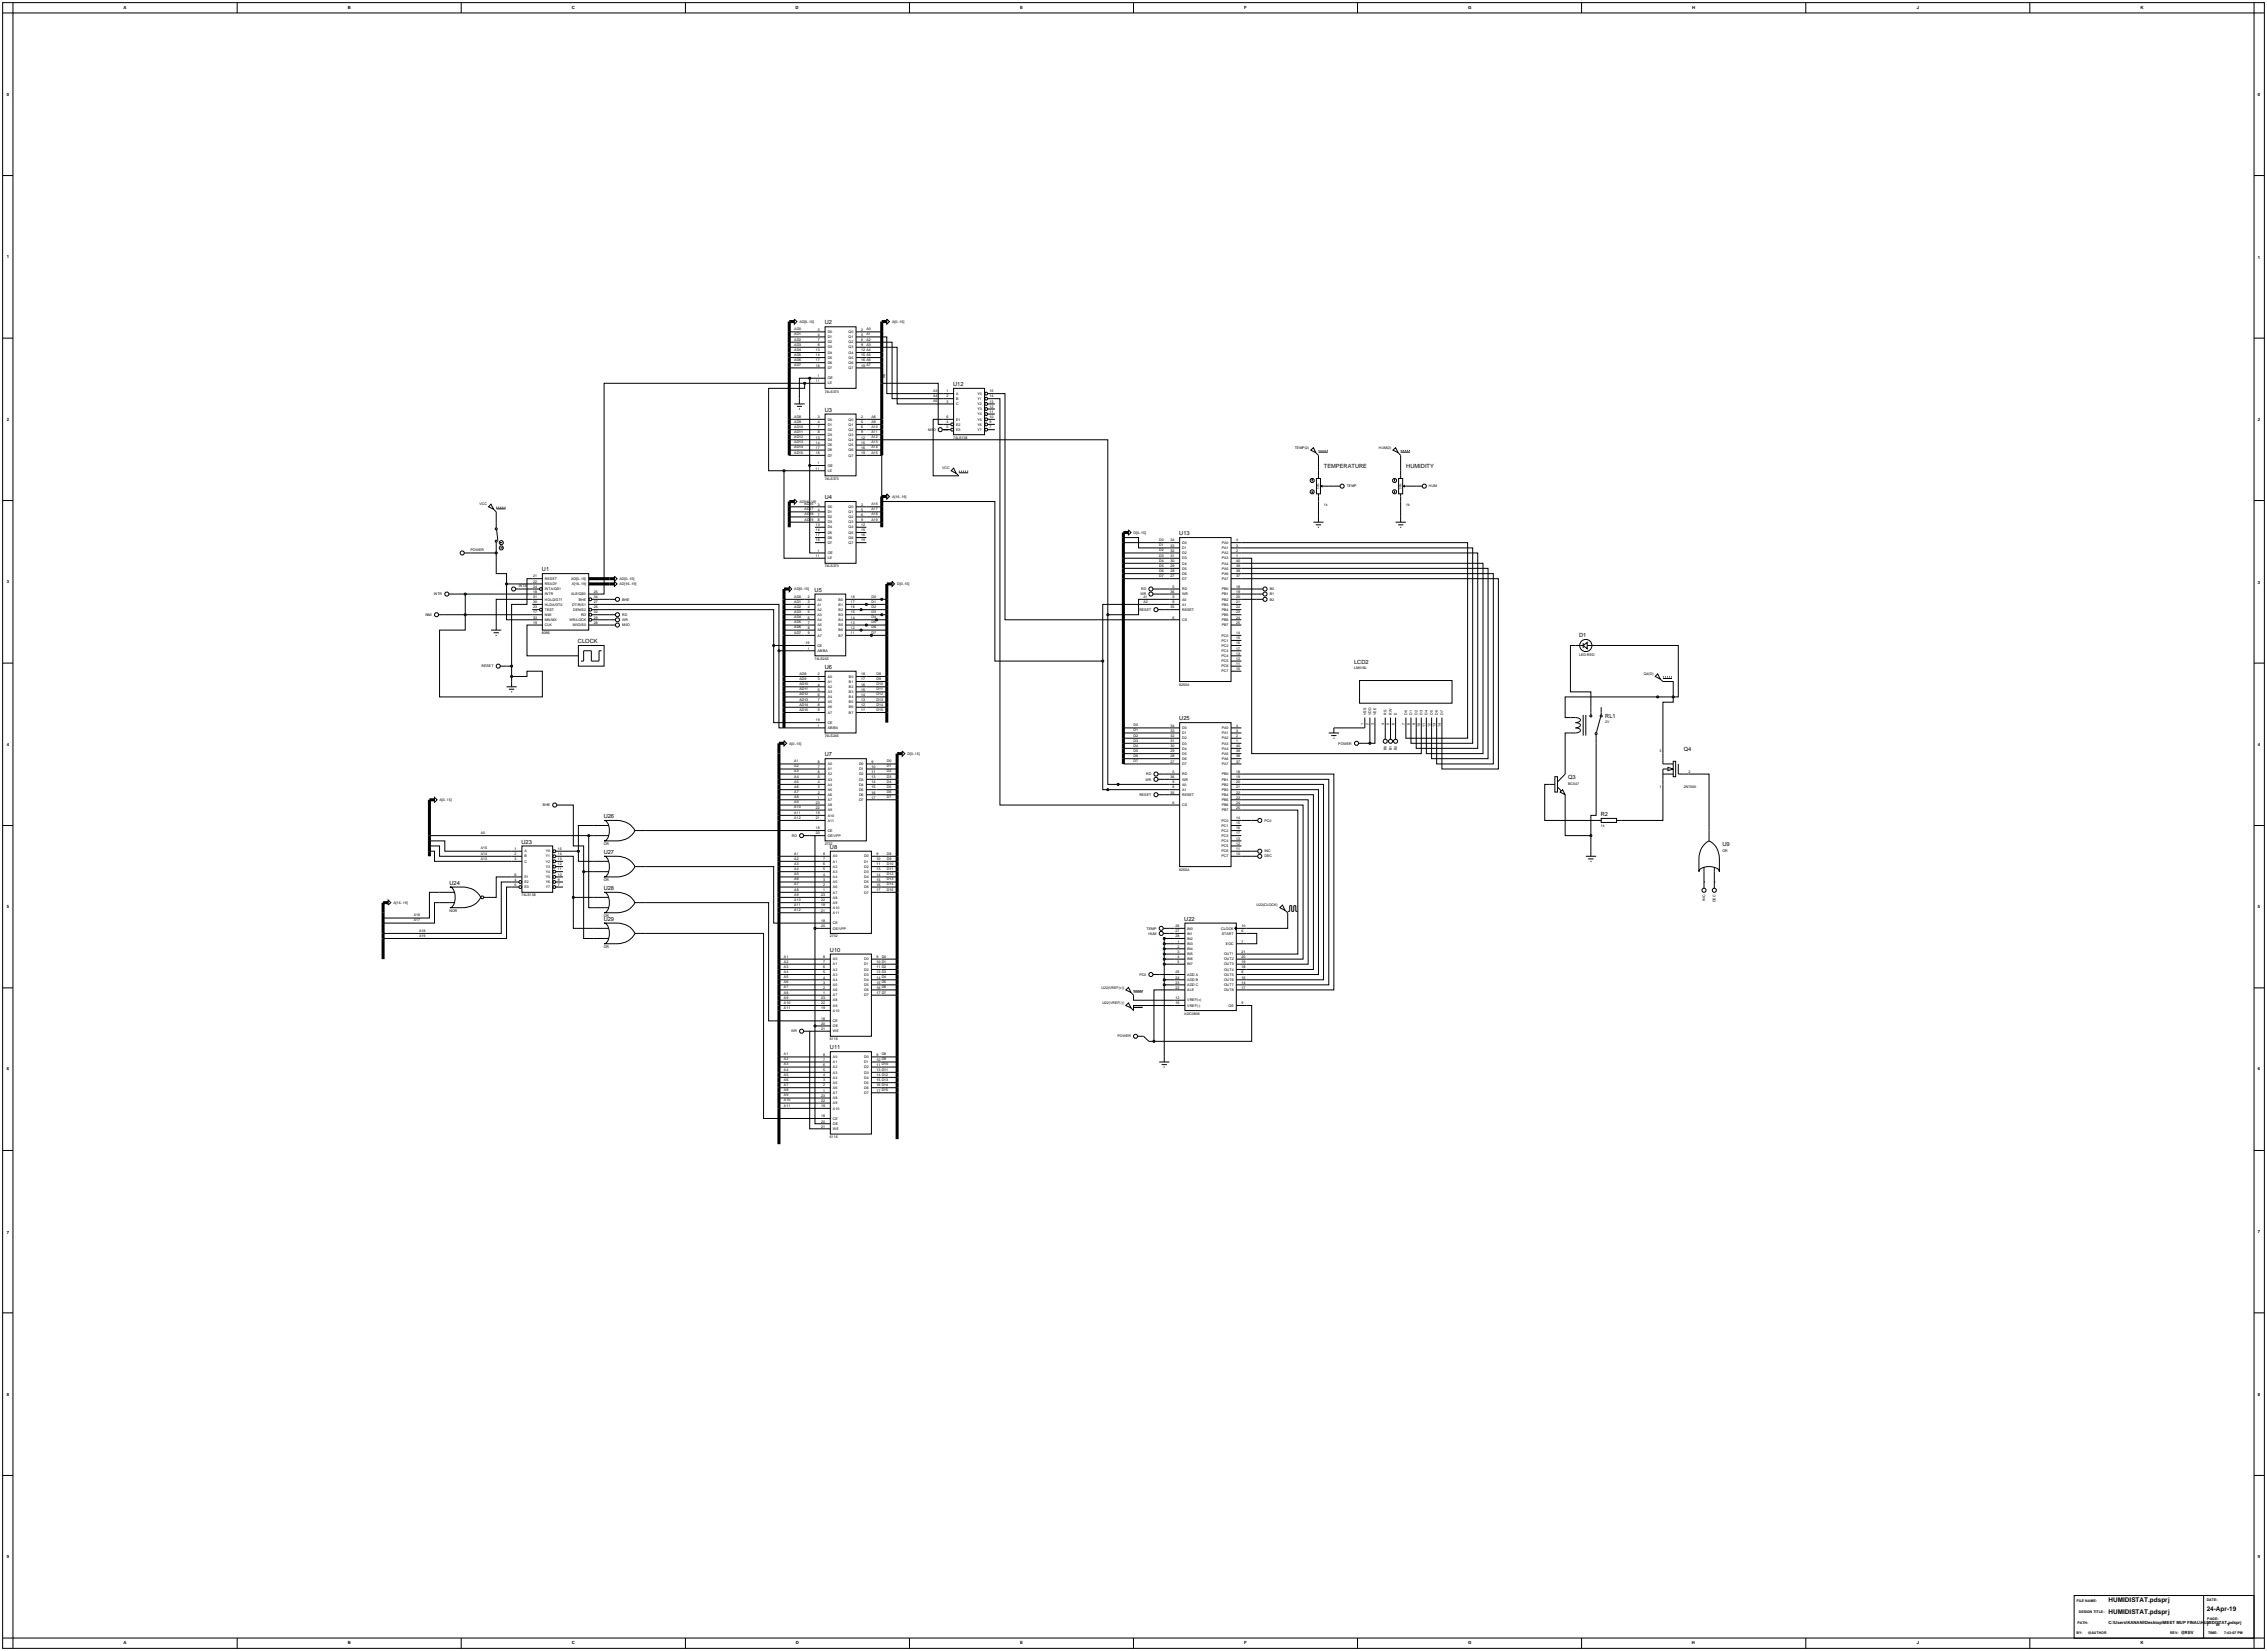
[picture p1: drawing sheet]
<svg xmlns="http://www.w3.org/2000/svg" width="1120mm" height="815mm" viewBox="0 0 1120 815" stroke-linecap="round" stroke-linejoin="round" font-family="sans-serif">
<defs><g id="words">
<g font-size="3.2">
<text x="1042" y="791">HUMIDISTAT.pdsprj</text>
<text x="1042" y="797">HUMIDISTAT.pdsprj</text>
<text x="1090" y="795">24-Apr-19</text>
</g>
<g font-size="2.8">
<text x="407" y="160">U2</text>
<text x="471" y="191">U12</text>
<text x="407" y="203">U3</text>
<text x="654" y="231">TEMPERATURE</text>
<text x="695" y="231">HUMIDITY</text>
<text x="407" y="247">U4</text>
<text x="583" y="264">U13</text>
<text x="268" y="282">U1</text>
<text x="403" y="292">U5</text>
<text x="286" y="318">CLOCK</text>
<text x="780" y="315">D1</text>
<text x="669" y="328">LCD2</text>
<text x="407" y="330">U6</text>
<text x="583" y="356">U25</text>
<text x="793" y="354">RL1</text>
<text x="832" y="371">Q4</text>
<text x="407" y="374">U7</text>
<text x="775" y="385">Q3</text>
<text x="298" y="404">U26</text>
<text x="791" y="403">R2</text>
<text x="258" y="417">U23</text>
<text x="410" y="419">U8</text>
<text x="851" y="418">U9</text>
<text x="298" y="422">U27</text>
<text x="222" y="437">U24</text>
<text x="298" y="440">U28</text>
<text x="298" y="455">U29</text>
<text x="585" y="455">U22</text>
<text x="410" y="470">U10</text>
<text x="410" y="518">U11</text>
</g>
<g font-size="2.1">
<text x="61" y="5">A</text>
<text x="172" y="5">B</text>
<text x="283" y="5">C</text>
<text x="393" y="5">D</text>
<text x="504" y="5">E</text>
<text x="615" y="5">F</text>
<text x="725" y="5">G</text>
<text x="836" y="5">H</text>
<text x="947" y="5">J</text>
<text x="1058" y="5">K</text>
<text x="3" y="47">0</text>
<text x="1116" y="47">0</text>
<text x="3" y="127">1</text>
<text x="1116" y="128">1</text>
<text x="3" y="208">2</text>
<text x="1116" y="208">2</text>
<text x="3" y="288">3</text>
<text x="1116" y="288">3</text>
<text x="3" y="368">4</text>
<text x="1116" y="369">4</text>
<text x="3" y="448">5</text>
<text x="1116" y="448">5</text>
<text x="3" y="529">6</text>
<text x="1116" y="529">6</text>
<text x="3" y="609">7</text>
<text x="1116" y="609">7</text>
<text x="3" y="689">8</text>
<text x="1116" y="689">8</text>
<text x="3" y="769">9</text>
<text x="1116" y="769">9</text>
<text x="1042" y="802">C:\Users\KANANI\Desktop\MEET MUP FINAL\HUMIDISTAT.pdsprj</text>
<text x="1090" y="803">1</text>
<text x="1095" y="803">of</text>
<text x="1101" y="803">1</text>
<text x="1078" y="807">@REV</text>
<text x="61" y="812">A</text>
<text x="172" y="812">B</text>
<text x="283" y="812">C</text>
<text x="393" y="812">D</text>
<text x="504" y="812">E</text>
<text x="615" y="812">F</text>
<text x="725" y="812">G</text>
<text x="836" y="812">H</text>
<text x="947" y="812">J</text>
<text x="1058" y="812">K</text>
</g>
<g font-size="1.8">
<text x="395" y="159">AD[0..15]</text>
<text x="441" y="159">A[0..15]</text>
<text x="392" y="163">AD0</text>
<text x="392" y="166">AD1</text>
<text x="404" y="163">3</text>
<text x="404" y="166">4</text>
<text x="409" y="164">D0</text>
<text x="409" y="167">D1</text>
<text x="419" y="164">Q0</text>
<text x="419" y="167">Q1</text>
<text x="426" y="163">2</text>
<text x="426" y="166">5</text>
<text x="428" y="163">A0</text>
<text x="428" y="166">A1</text>
<text x="392" y="168">AD2</text>
<text x="392" y="171">AD3</text>
<text x="392" y="173">AD4</text>
<text x="403" y="173">13</text>
<text x="404" y="168">7</text>
<text x="404" y="171">8</text>
<text x="409" y="170">D2</text>
<text x="409" y="172">D3</text>
<text x="419" y="170">Q2</text>
<text x="419" y="172">Q3</text>
<text x="426" y="168">6</text>
<text x="426" y="171">9</text>
<text x="426" y="173">12 A4</text>
<text x="428" y="168">A2</text>
<text x="428" y="171">A3</text>
<text x="392" y="176">AD5</text>
<text x="392" y="178">AD6</text>
<text x="403" y="176">14</text>
<text x="403" y="178">17</text>
<text x="409" y="175">D4</text>
<text x="409" y="177">D5</text>
<text x="409" y="180">D6</text>
<text x="419" y="175">Q4</text>
<text x="419" y="177">Q5</text>
<text x="419" y="180">Q6</text>
<text x="426" y="176">15 A5</text>
<text x="426" y="178">16 A6</text>
<text x="392" y="181">AD7</text>
<text x="403" y="181">18</text>
<text x="409" y="182">D7</text>
<text x="419" y="182">Q7</text>
<text x="426" y="181">19 A7</text>
<text x="403" y="189">11</text>
<text x="404" y="186">1</text>
<text x="409" y="187">OE</text>
<text x="409" y="190">LE</text>
<text x="437" y="187" transform="rotate(-90 437 187)">A6</text>
<text x="407" y="194">74LS373</text>
<text x="461" y="194">A3</text>
<text x="461" y="196">A4</text>
<text x="468" y="194">1</text>
<text x="468" y="196">2</text>
<text x="472" y="195">A</text>
<text x="472" y="197">B</text>
<text x="483" y="195">Y0</text>
<text x="483" y="197">Y1</text>
<text x="489" y="194">15</text>
<text x="489" y="196">14</text>
<text x="461" y="199">A5</text>
<text x="468" y="199">3</text>
<text x="472" y="200">C</text>
<text x="483" y="200">Y2</text>
<text x="483" y="203">Y3</text>
<text x="489" y="199">13</text>
<text x="489" y="201">12</text>
<text x="489" y="204">11</text>
<text x="392" y="206">AD8</text>
<text x="392" y="209">AD9</text>
<text x="404" y="206">3</text>
<text x="404" y="209">4</text>
<text x="409" y="208">D0</text>
<text x="419" y="208">Q0</text>
<text x="426" y="206">2</text>
<text x="426" y="209">5</text>
<text x="431" y="206">A8</text>
<text x="431" y="209">A9</text>
<text x="468" y="206">6</text>
<text x="468" y="209">4</text>
<text x="472" y="208">E1</text>
<text x="483" y="205">Y4</text>
<text x="483" y="208">Y5</text>
<text x="489" y="206">10</text>
<text x="489" y="209">9</text>
<text x="392" y="211">AD10</text>
<text x="392" y="214">AD11</text>
<text x="404" y="212">7</text>
<text x="404" y="214">8</text>
<text x="409" y="210">D1</text>
<text x="409" y="213">D2</text>
<text x="409" y="215">D3</text>
<text x="419" y="210">Q1</text>
<text x="419" y="213">Q2</text>
<text x="419" y="215">Q3</text>
<text x="426" y="212">6</text>
<text x="426" y="214">9</text>
<text x="431" y="211">A10</text>
<text x="431" y="214">A11</text>
<text x="459" y="213">M/IO</text>
<text x="468" y="212">5</text>
<text x="472" y="210">E2</text>
<text x="472" y="213">E3</text>
<text x="483" y="210">Y6</text>
<text x="483" y="213">Y7</text>
<text x="489" y="212">7</text>
<text x="392" y="216">AD12</text>
<text x="392" y="219">AD13</text>
<text x="392" y="221">AD14</text>
<text x="403" y="217">13</text>
<text x="403" y="219">14</text>
<text x="403" y="222">17</text>
<text x="409" y="218">D4</text>
<text x="409" y="220">D5</text>
<text x="419" y="218">Q4</text>
<text x="419" y="220">Q5</text>
<text x="426" y="217">12</text>
<text x="426" y="219">15</text>
<text x="426" y="222">16</text>
<text x="431" y="216">A12</text>
<text x="431" y="219">A13</text>
<text x="431" y="221">A14</text>
<text x="471" y="217">74LS138</text>
<text x="640" y="222">TEMP(2)</text>
<text x="681" y="222">HUM(2)</text>
<text x="392" y="224">AD15</text>
<text x="403" y="224">18</text>
<text x="409" y="223">D6</text>
<text x="409" y="225">D7</text>
<text x="419" y="223">Q6</text>
<text x="419" y="225">Q7</text>
<text x="426" y="224">19</text>
<text x="431" y="224">A15</text>
<text x="403" y="232">11</text>
<text x="404" y="229">1</text>
<text x="409" y="230">OE</text>
<text x="409" y="233">LE</text>
<text x="466" y="232">VCC</text>
<text x="407" y="237">74LS373</text>
<text x="441" y="246">A[16..19]</text>
<text x="666" y="241">TEMP</text>
<text x="706" y="241">HUM</text>
<text x="237" y="250">VCC</text>
<text x="395" y="248">AD[16..19]</text>
<text x="398" y="249">AD16</text>
<text x="398" y="252">AD17</text>
<text x="404" y="250">3</text>
<text x="409" y="251">D0</text>
<text x="419" y="251">Q0</text>
<text x="426" y="250">2</text>
<text x="431" y="249">A16</text>
<text x="431" y="252">A17</text>
<text x="654" y="250">1k</text>
<text x="695" y="250">1k</text>
<text x="398" y="254">AD18</text>
<text x="398" y="257">AD19</text>
<text x="404" y="252">4</text>
<text x="404" y="255">7</text>
<text x="404" y="257">8</text>
<text x="409" y="253">D1</text>
<text x="409" y="256">D2</text>
<text x="419" y="253">Q1</text>
<text x="419" y="256">Q2</text>
<text x="426" y="252">5</text>
<text x="426" y="255">6</text>
<text x="426" y="257">9</text>
<text x="431" y="254">A18</text>
<text x="431" y="257">A19</text>
<text x="403" y="260">13</text>
<text x="403" y="262">14</text>
<text x="409" y="258">D3</text>
<text x="409" y="261">D4</text>
<text x="409" y="264">D5</text>
<text x="419" y="258">Q3</text>
<text x="419" y="261">Q4</text>
<text x="419" y="264">Q5</text>
<text x="426" y="260">12</text>
<text x="426" y="262">15</text>
<text x="560" y="264">D[0..15]</text>
<text x="403" y="265">17</text>
<text x="403" y="267">18</text>
<text x="409" y="266">D6</text>
<text x="409" y="269">D7</text>
<text x="419" y="266">Q6</text>
<text x="419" y="269">Q7</text>
<text x="426" y="265">16</text>
<text x="426" y="267">19</text>
<text x="573" y="267">D0</text>
<text x="573" y="270">D1</text>
<text x="578" y="267">34</text>
<text x="578" y="270">33</text>
<text x="584" y="269">D0</text>
<text x="604" y="269">PA0</text>
<text x="611" y="267">4</text>
<text x="611" y="270">3</text>
<text x="232" y="272">POWER</text>
<text x="403" y="275">11</text>
<text x="404" y="272">1</text>
<text x="409" y="274">OE</text>
<text x="573" y="272">D2</text>
<text x="573" y="275">D3</text>
<text x="578" y="272">32</text>
<text x="578" y="275">31</text>
<text x="584" y="271">D1</text>
<text x="584" y="274">D2</text>
<text x="604" y="271">PA1</text>
<text x="604" y="274">PA2</text>
<text x="611" y="272">2</text>
<text x="611" y="275">1</text>
<text x="407" y="280">74LS373</text>
<text x="409" y="276">LE</text>
<text x="573" y="277">D4</text>
<text x="573" y="280">D5</text>
<text x="578" y="278">30</text>
<text x="578" y="280">29</text>
<text x="584" y="276">D3</text>
<text x="584" y="279">D4</text>
<text x="584" y="281">D5</text>
<text x="604" y="276">PA3</text>
<text x="604" y="279">PA4</text>
<text x="604" y="281">PA5</text>
<text x="611" y="278">40</text>
<text x="611" y="280">39</text>
<text x="263" y="288">22</text>
<text x="263" y="285">21</text>
<text x="269" y="286">RESET</text>
<text x="282" y="286">AD[0..15]</text>
<text x="306" y="286">AD[0..15]</text>
<text x="573" y="282">D6</text>
<text x="573" y="285">D7</text>
<text x="578" y="283">28</text>
<text x="578" y="285">27</text>
<text x="584" y="284">D6</text>
<text x="584" y="286">D7</text>
<text x="604" y="284">PA6</text>
<text x="604" y="286">PA7</text>
<text x="611" y="283">38</text>
<text x="611" y="285">37</text>
<text x="214" y="294">INTR</text>
<text x="256" y="290">INTA</text>
<text x="263" y="293">18</text>
<text x="263" y="290">24</text>
<text x="269" y="289">READY</text>
<text x="269" y="294">INTR</text>
<text x="269" y="291">INTA/QS1</text>
<text x="282" y="294">ALE/QS0</text>
<text x="282" y="289">A[16..19]</text>
<text x="293" y="293">25</text>
<text x="306" y="289">AD[16..19]</text>
<text x="392" y="291">AD[0..15]</text>
<text x="443" y="289">D[0..15]</text>
<text x="564" y="294">WR</text>
<text x="564" y="291">RD</text>
<text x="578" y="293">36</text>
<text x="579" y="290">5</text>
<text x="584" y="291">RD</text>
<text x="584" y="294">WR</text>
<text x="604" y="291">PB0</text>
<text x="604" y="294">PB1</text>
<text x="611" y="290">18</text>
<text x="611" y="293">19</text>
<text x="627" y="291">B0</text>
<text x="627" y="294">B1</text>
<text x="263" y="295">31</text>
<text x="263" y="298">30</text>
<text x="269" y="297">HOLD/GT1</text>
<text x="269" y="299">HLDA/GT0</text>
<text x="283" y="299">DT/R/S1</text>
<text x="286" y="297">BHE</text>
<text x="293" y="298">27</text>
<text x="293" y="295">34</text>
<text x="307" y="297">BHE</text>
<text x="392" y="295">AD0</text>
<text x="392" y="298">AD1</text>
<text x="399" y="295">2</text>
<text x="399" y="298">3</text>
<text x="404" y="297">A0</text>
<text x="404" y="299">A1</text>
<text x="414" y="297">B0</text>
<text x="414" y="299">B1</text>
<text x="420" y="295">18</text>
<text x="420" y="298">17</text>
<text x="431" y="295">D0</text>
<text x="431" y="298">D1</text>
<text x="565" y="295">A1</text>
<text x="565" y="298">A2</text>
<text x="579" y="295">9</text>
<text x="579" y="298">8</text>
<text x="584" y="297">A0</text>
<text x="584" y="299">A1</text>
<text x="604" y="297">PB2</text>
<text x="604" y="299">PB3</text>
<text x="611" y="295">20</text>
<text x="611" y="298">21</text>
<text x="627" y="297">B2</text>
<text x="210" y="304">NMI</text>
<text x="263" y="303">17</text>
<text x="263" y="305">33</text>
<text x="263" y="300">23</text>
<text x="269" y="304">NMI</text>
<text x="269" y="302">TEST</text>
<text x="283" y="302">DEN/S2</text>
<text x="287" y="304">RD</text>
<text x="293" y="300">26</text>
<text x="293" y="303">32</text>
<text x="293" y="305">29</text>
<text x="307" y="304">RD</text>
<text x="392" y="300">AD2</text>
<text x="392" y="303">AD3</text>
<text x="392" y="305">AD4</text>
<text x="399" y="300">4</text>
<text x="399" y="303">5</text>
<text x="399" y="305">6</text>
<text x="404" y="302">A2</text>
<text x="404" y="304">A3</text>
<text x="414" y="302">B2</text>
<text x="414" y="304">B3</text>
<text x="420" y="300">16</text>
<text x="420" y="303">15</text>
<text x="420" y="305">14</text>
<text x="431" y="300">D2</text>
<text x="431" y="303">D3</text>
<text x="431" y="305">D4</text>
<text x="563" y="302">RESET</text>
<text x="578" y="300">35</text>
<text x="579" y="305">6</text>
<text x="584" y="302">RESET</text>
<text x="604" y="302">PB4</text>
<text x="604" y="304">PB5</text>
<text x="611" y="300">22</text>
<text x="611" y="303">23</text>
<text x="611" y="305">24</text>
<text x="263" y="308">19</text>
<text x="269" y="309">CLK</text>
<text x="269" y="307">MN/MX</text>
<text x="281" y="307">WR/LOCK</text>
<text x="283" y="309">M/IO/S0</text>
<text x="293" y="308">28</text>
<text x="307" y="307">WR</text>
<text x="307" y="309">M/IO</text>
<text x="392" y="308">AD5</text>
<text x="392" y="310">AD6</text>
<text x="399" y="308">7</text>
<text x="399" y="311">8</text>
<text x="404" y="307">A4</text>
<text x="404" y="309">A5</text>
<text x="404" y="312">A6</text>
<text x="414" y="307">B4</text>
<text x="414" y="309">B5</text>
<text x="414" y="312">B6</text>
<text x="420" y="308">13</text>
<text x="420" y="311">12</text>
<text x="431" y="308">D5</text>
<text x="431" y="310">D6</text>
<text x="584" y="307">CS</text>
<text x="604" y="307">PB6</text>
<text x="604" y="309">PB7</text>
<text x="611" y="308">25</text>
<text x="268" y="313">8086</text>
<text x="392" y="313">AD7</text>
<text x="399" y="313">9</text>
<text x="404" y="314">A7</text>
<text x="414" y="314">B7</text>
<text x="420" y="313">11</text>
<text x="431" y="313">D7</text>
<text x="604" y="314">PC0</text>
<text x="604" y="317">PC1</text>
<text x="611" y="313">14</text>
<text x="611" y="316">15</text>
<text x="398" y="318">19</text>
<text x="399" y="321">1</text>
<text x="404" y="319">CE</text>
<text x="404" y="322">AB/BA</text>
<text x="604" y="319">PC2</text>
<text x="604" y="322">PC3</text>
<text x="611" y="318">16</text>
<text x="611" y="321">17</text>
<text x="611" y="323">13</text>
<text x="780" y="324">LED-RED</text>
<text x="238" y="330">RESET</text>
<text x="403" y="326">74LS245</text>
<text x="604" y="324">PC4</text>
<text x="604" y="327">PC5</text>
<text x="604" y="330">PC6</text>
<text x="611" y="326">12</text>
<text x="611" y="328">11</text>
<text x="395" y="333">AD8</text>
<text x="395" y="336">AD9</text>
<text x="404" y="333">2</text>
<text x="404" y="336">3</text>
<text x="409" y="335">A0</text>
<text x="420" y="335">B0</text>
<text x="426" y="333">18</text>
<text x="426" y="336">17</text>
<text x="433" y="333">D8</text>
<text x="433" y="336">D9</text>
<text x="604" y="332">PC7</text>
<text x="611" y="331">10</text>
<text x="669" y="331">LM016L</text>
<text x="812" y="333">Q4(D)</text>
<text x="395" y="338">AD10</text>
<text x="395" y="341">AD11</text>
<text x="404" y="339">4</text>
<text x="404" y="341">5</text>
<text x="409" y="337">A1</text>
<text x="409" y="340">A2</text>
<text x="420" y="337">B1</text>
<text x="420" y="340">B2</text>
<text x="426" y="339">16</text>
<text x="426" y="341">15</text>
<text x="433" y="338">D10</text>
<text x="433" y="341">D11</text>
<text x="583" y="339">8255A</text>
<text x="395" y="343">AD12</text>
<text x="395" y="346">AD13</text>
<text x="404" y="344">6</text>
<text x="404" y="346">7</text>
<text x="409" y="342">A3</text>
<text x="409" y="345">A4</text>
<text x="409" y="347">A5</text>
<text x="420" y="342">B3</text>
<text x="420" y="345">B4</text>
<text x="420" y="347">B5</text>
<text x="426" y="344">14</text>
<text x="426" y="346">13</text>
<text x="433" y="343">D12</text>
<text x="433" y="346">D13</text>
<text x="395" y="348">AD14</text>
<text x="395" y="351">AD15</text>
<text x="404" y="349">8</text>
<text x="404" y="351">9</text>
<text x="409" y="350">A6</text>
<text x="409" y="352">A7</text>
<text x="420" y="350">B6</text>
<text x="420" y="352">B7</text>
<text x="426" y="349">12</text>
<text x="426" y="351">11</text>
<text x="433" y="348">D14</text>
<text x="433" y="351">D15</text>
<text x="675" y="353" transform="rotate(-90 675 353)">VSS</text>
<text x="677" y="353" transform="rotate(-90 677 353)">VDD</text>
<text x="680" y="353" transform="rotate(-90 680 353)">VEE</text>
<text x="685" y="353" transform="rotate(-90 685 353)">RS</text>
<text x="688" y="353" transform="rotate(-90 688 353)">RW</text>
<text x="690" y="353" transform="rotate(-90 690 353)">E</text>
<text x="695" y="353" transform="rotate(-90 695 353)">D0</text>
<text x="698" y="353" transform="rotate(-90 698 353)">D1</text>
<text x="700" y="353" transform="rotate(-90 700 353)">D2</text>
<text x="703" y="353" transform="rotate(-90 703 353)">D3</text>
<text x="705" y="353" transform="rotate(-90 705 353)">D4</text>
<text x="708" y="353" transform="rotate(-90 708 353)">D5</text>
<text x="711" y="353" transform="rotate(-90 711 353)">D6</text>
<text x="713" y="353" transform="rotate(-90 713 353)">D7</text>
<text x="403" y="356">19</text>
<text x="404" y="359">1</text>
<text x="409" y="357">CE</text>
<text x="560" y="359">D0</text>
<text x="578" y="359">34</text>
<text x="611" y="359">4</text>
<text x="674" y="358" transform="rotate(-90 674 358)">1</text>
<text x="676" y="358" transform="rotate(-90 676 358)">2</text>
<text x="679" y="358" transform="rotate(-90 679 358)">3</text>
<text x="684" y="358" transform="rotate(-90 684 358)">4</text>
<text x="686" y="358" transform="rotate(-90 686 358)">5</text>
<text x="689" y="358" transform="rotate(-90 689 358)">6</text>
<text x="694" y="358" transform="rotate(-90 694 358)">7</text>
<text x="697" y="358" transform="rotate(-90 697 358)">8</text>
<text x="699" y="358" transform="rotate(-90 699 358)">9</text>
<text x="702" y="359" transform="rotate(-90 702 359)">10</text>
<text x="704" y="359" transform="rotate(-90 704 359)">11</text>
<text x="707" y="359" transform="rotate(-90 707 359)">12</text>
<text x="709" y="359" transform="rotate(-90 709 359)">13</text>
<text x="712" y="359" transform="rotate(-90 712 359)">14</text>
<text x="793" y="357">2V</text>
<text x="407" y="364">74LS245</text>
<text x="409" y="360">AB/BA</text>
<text x="560" y="361">D1</text>
<text x="560" y="364">D2</text>
<text x="578" y="361">33</text>
<text x="578" y="364">32</text>
<text x="584" y="360">D0</text>
<text x="584" y="363">D1</text>
<text x="584" y="365">D2</text>
<text x="604" y="360">PA0</text>
<text x="604" y="363">PA1</text>
<text x="604" y="365">PA2</text>
<text x="611" y="361">3</text>
<text x="611" y="364">2</text>
<text x="390" y="368">A[0..15]</text>
<text x="560" y="366">D3</text>
<text x="560" y="369">D4</text>
<text x="560" y="371">D5</text>
<text x="578" y="366">31</text>
<text x="578" y="369">30</text>
<text x="578" y="372">29</text>
<text x="584" y="368">D3</text>
<text x="584" y="370">D4</text>
<text x="604" y="368">PA3</text>
<text x="604" y="370">PA4</text>
<text x="611" y="366">1</text>
<text x="611" y="369">40</text>
<text x="611" y="372">39</text>
<text x="661" y="368">POWER</text>
<text x="685" y="371" transform="rotate(-90 685 371)">B0</text>
<text x="688" y="371" transform="rotate(-90 688 371)">B1</text>
<text x="690" y="371" transform="rotate(-90 690 371)">B2</text>
<text x="820" y="372">3</text>
<text x="392" y="376">A1</text>
<text x="404" y="377">8</text>
<text x="409" y="378">A0</text>
<text x="424" y="378">D0</text>
<text x="431" y="377">9</text>
<text x="438" y="376">D0</text>
<text x="448" y="373">D[0..15]</text>
<text x="560" y="374">D6</text>
<text x="560" y="376">D7</text>
<text x="578" y="374">28</text>
<text x="578" y="377">27</text>
<text x="584" y="373">D5</text>
<text x="584" y="375">D6</text>
<text x="584" y="378">D7</text>
<text x="604" y="373">PA5</text>
<text x="604" y="375">PA6</text>
<text x="604" y="378">PA7</text>
<text x="611" y="374">38</text>
<text x="611" y="377">37</text>
<text x="392" y="379">A2</text>
<text x="392" y="381">A3</text>
<text x="404" y="379">7</text>
<text x="404" y="382">6</text>
<text x="409" y="380">A1</text>
<text x="409" y="383">A2</text>
<text x="424" y="380">D1</text>
<text x="424" y="383">D2</text>
<text x="431" y="379">10</text>
<text x="431" y="382">11</text>
<text x="438" y="379">D1</text>
<text x="438" y="381">D2</text>
<text x="566" y="383">RD</text>
<text x="579" y="382">5</text>
<text x="584" y="383">RD</text>
<text x="604" y="383">PB0</text>
<text x="611" y="382">18</text>
<text x="834" y="382">2</text>
<text x="392" y="384">A4</text>
<text x="392" y="387">A5</text>
<text x="392" y="389">A6</text>
<text x="404" y="384">5</text>
<text x="404" y="387">4</text>
<text x="404" y="389">3</text>
<text x="409" y="385">A3</text>
<text x="409" y="388">A4</text>
<text x="424" y="385">D3</text>
<text x="424" y="388">D4</text>
<text x="431" y="384">13</text>
<text x="431" y="387">14</text>
<text x="431" y="389">15</text>
<text x="438" y="384">D3</text>
<text x="438" y="387">D4</text>
<text x="438" y="389">D5</text>
<text x="566" y="385">WR</text>
<text x="578" y="384">36</text>
<text x="579" y="387">9</text>
<text x="579" y="389">8</text>
<text x="584" y="385">WR</text>
<text x="584" y="388">A0</text>
<text x="604" y="385">PB1</text>
<text x="604" y="388">PB2</text>
<text x="611" y="384">19</text>
<text x="611" y="387">20</text>
<text x="611" y="389">21</text>
<text x="775" y="388">BC547</text>
<text x="820" y="389">1</text>
<text x="832" y="389">2N7000</text>
<text x="217" y="396">A[0..15]</text>
<text x="392" y="392">A7</text>
<text x="392" y="394">A8</text>
<text x="404" y="392">2</text>
<text x="404" y="394">1</text>
<text x="409" y="391">A5</text>
<text x="409" y="393">A6</text>
<text x="409" y="396">A7</text>
<text x="424" y="391">D5</text>
<text x="424" y="393">D6</text>
<text x="424" y="396">D7</text>
<text x="431" y="392">16</text>
<text x="431" y="394">17</text>
<text x="438" y="392">D6</text>
<text x="438" y="394">D7</text>
<text x="563" y="393">RESET</text>
<text x="578" y="392">35</text>
<text x="584" y="391">A1</text>
<text x="584" y="393">RESET</text>
<text x="604" y="391">PB3</text>
<text x="604" y="393">PB4</text>
<text x="604" y="396">PB5</text>
<text x="611" y="392">22</text>
<text x="611" y="394">23</text>
<text x="268" y="398">BHE</text>
<text x="392" y="397">A9</text>
<text x="392" y="399">A10</text>
<text x="392" y="402">A11</text>
<text x="403" y="397">23</text>
<text x="403" y="399">22</text>
<text x="409" y="398">A8</text>
<text x="409" y="401">A9</text>
<text x="579" y="397">6</text>
<text x="584" y="398">CS</text>
<text x="604" y="398">PB6</text>
<text x="604" y="401">PB7</text>
<text x="611" y="397">24</text>
<text x="611" y="399">25</text>
<text x="392" y="404">A12</text>
<text x="403" y="402">19</text>
<text x="403" y="405">21</text>
<text x="409" y="403">A10</text>
<text x="409" y="406">A11</text>
<text x="604" y="406">PC0</text>
<text x="611" y="405">14</text>
<text x="611" y="407">15</text>
<text x="625" y="406">PC0</text>
<text x="238" y="412">A0</text>
<text x="391" y="413">RD</text>
<text x="403" y="410">18</text>
<text x="403" y="412">20</text>
<text x="409" y="411">CE</text>
<text x="409" y="413">OE/VPP</text>
<text x="604" y="408">PC1</text>
<text x="604" y="411">PC2</text>
<text x="604" y="413">PC3</text>
<text x="611" y="410">16</text>
<text x="611" y="412">17</text>
<text x="791" y="408">1k</text>
<text x="238" y="419">A15</text>
<text x="254" y="420">1</text>
<text x="276" y="420">15</text>
<text x="298" y="417">OR</text>
<text x="407" y="417">2732</text>
<text x="604" y="416">PC4</text>
<text x="604" y="418">PC5</text>
<text x="611" y="415">13</text>
<text x="611" y="417">12</text>
<text x="611" y="420">11</text>
<text x="238" y="425">A13</text>
<text x="238" y="422">A14</text>
<text x="254" y="422">2</text>
<text x="254" y="425">3</text>
<text x="259" y="421">A</text>
<text x="259" y="423">B</text>
<text x="259" y="426">C</text>
<text x="270" y="421">Y0</text>
<text x="270" y="423">Y1</text>
<text x="270" y="426">Y2</text>
<text x="276" y="422">14</text>
<text x="276" y="425">13</text>
<text x="392" y="422">A1</text>
<text x="392" y="425">A2</text>
<text x="407" y="422">8</text>
<text x="407" y="425">7</text>
<text x="412" y="423">A0</text>
<text x="412" y="426">A1</text>
<text x="427" y="423">D0</text>
<text x="427" y="426">D1</text>
<text x="433" y="422">9</text>
<text x="433" y="425">10</text>
<text x="438" y="422">D8</text>
<text x="438" y="425">D9</text>
<text x="604" y="421">PC6</text>
<text x="604" y="423">PC7</text>
<text x="611" y="422">10</text>
<text x="625" y="421">INC</text>
<text x="625" y="423">DEC</text>
<text x="851" y="421">OR</text>
<text x="270" y="429">Y3</text>
<text x="270" y="431">Y4</text>
<text x="276" y="427">12</text>
<text x="276" y="430">11</text>
<text x="392" y="427">A3</text>
<text x="392" y="430">A4</text>
<text x="407" y="427">6</text>
<text x="407" y="430">5</text>
<text x="412" y="429">A2</text>
<text x="412" y="431">A3</text>
<text x="427" y="429">D2</text>
<text x="427" y="431">D3</text>
<text x="433" y="427">11</text>
<text x="433" y="430">13</text>
<text x="438" y="427">D10</text>
<text x="438" y="430">D11</text>
<text x="583" y="430">8255A</text>
<text x="254" y="432">6</text>
<text x="254" y="435">4</text>
<text x="254" y="437">5</text>
<text x="259" y="434">E1</text>
<text x="259" y="436">E2</text>
<text x="270" y="434">Y5</text>
<text x="270" y="436">Y6</text>
<text x="276" y="432">10</text>
<text x="276" y="435">9</text>
<text x="276" y="437">7</text>
<text x="298" y="435">OR</text>
<text x="392" y="432">A5</text>
<text x="392" y="435">A6</text>
<text x="392" y="437">A7</text>
<text x="407" y="432">4</text>
<text x="407" y="435">3</text>
<text x="407" y="437">2</text>
<text x="412" y="434">A4</text>
<text x="412" y="436">A5</text>
<text x="427" y="434">D4</text>
<text x="427" y="436">D5</text>
<text x="433" y="432">14</text>
<text x="433" y="435">15</text>
<text x="433" y="437">16</text>
<text x="438" y="432">D12</text>
<text x="438" y="435">D13</text>
<text x="438" y="437">D14</text>
<text x="258" y="443">74LS138</text>
<text x="259" y="439">E3</text>
<text x="270" y="439">Y7</text>
<text x="392" y="440">A8</text>
<text x="392" y="442">A9</text>
<text x="406" y="443">23</text>
<text x="407" y="440">1</text>
<text x="412" y="439">A6</text>
<text x="412" y="441">A7</text>
<text x="412" y="444">A8</text>
<text x="427" y="439">D6</text>
<text x="427" y="441">D7</text>
<text x="433" y="440">17</text>
<text x="438" y="440">D15</text>
<text x="194" y="446">A[16..19]</text>
<text x="392" y="445">A10</text>
<text x="392" y="447">A11</text>
<text x="392" y="450">A12</text>
<text x="406" y="445">22</text>
<text x="406" y="448">19</text>
<text x="412" y="446">A9</text>
<text x="412" y="449">A10</text>
<text x="621" y="448">U22(CLOCK)</text>
<text x="843" y="445" transform="rotate(-90 843 445)">INC</text>
<text x="848" y="446" transform="rotate(-90 848 446)">DEC</text>
<text x="204" y="455">A17</text>
<text x="204" y="453">A16</text>
<text x="222" y="450">NOR</text>
<text x="298" y="453">OR</text>
<text x="406" y="450">21</text>
<text x="406" y="455">18</text>
<text x="412" y="451">A11</text>
<text x="207" y="460">A18</text>
<text x="406" y="458">20</text>
<text x="412" y="456">CE</text>
<text x="412" y="459">OE/VPP</text>
<text x="567" y="459">TEMP</text>
<text x="567" y="462">HUM</text>
<text x="581" y="460">27</text>
<text x="581" y="458">26</text>
<text x="587" y="462">IN1</text>
<text x="587" y="459">IN0</text>
<text x="604" y="459">CLOCK</text>
<text x="604" y="462">START</text>
<text x="613" y="460">6</text>
<text x="613" y="458">10</text>
<text x="207" y="463">A19</text>
<text x="410" y="463">2732</text>
<text x="581" y="463">28</text>
<text x="582" y="465">1</text>
<text x="582" y="468">2</text>
<text x="587" y="467">IN3</text>
<text x="587" y="464">IN2</text>
<text x="606" y="467">EOC</text>
<text x="613" y="465">7</text>
<text x="298" y="468">OR</text>
<text x="387" y="473">A1</text>
<text x="407" y="473">8</text>
<text x="433" y="473">9</text>
<text x="436" y="473">D0</text>
<text x="582" y="471">3</text>
<text x="582" y="473">4</text>
<text x="587" y="469">IN4</text>
<text x="587" y="472">IN5</text>
<text x="605" y="472">OUT1</text>
<text x="613" y="471">21</text>
<text x="613" y="473">20</text>
<text x="387" y="475">A2</text>
<text x="387" y="478">A3</text>
<text x="407" y="476">7</text>
<text x="407" y="478">6</text>
<text x="412" y="474">A0</text>
<text x="412" y="477">A1</text>
<text x="412" y="479">A2</text>
<text x="427" y="474">D0</text>
<text x="427" y="477">D1</text>
<text x="427" y="479">D2</text>
<text x="433" y="476">10 D1</text>
<text x="433" y="478">11 D2</text>
<text x="582" y="476">5</text>
<text x="587" y="474">IN6</text>
<text x="587" y="477">IN7</text>
<text x="605" y="474">OUT2</text>
<text x="605" y="479">OUT4</text>
<text x="605" y="477">OUT3</text>
<text x="613" y="478">18</text>
<text x="613" y="476">19</text>
<text x="387" y="480">A4</text>
<text x="387" y="483">A5</text>
<text x="387" y="486">A6</text>
<text x="407" y="481">5</text>
<text x="407" y="483">4</text>
<text x="407" y="486">3</text>
<text x="412" y="482">A3</text>
<text x="412" y="484">A4</text>
<text x="427" y="482">D3</text>
<text x="427" y="484">D4</text>
<text x="433" y="481">13 D3</text>
<text x="433" y="483">14 D4</text>
<text x="433" y="486">15 D5</text>
<text x="563" y="482">PC0</text>
<text x="581" y="483">24</text>
<text x="581" y="481">25</text>
<text x="581" y="486">23</text>
<text x="587" y="484">ADD B</text>
<text x="587" y="482">ADD A</text>
<text x="605" y="482">OUT5</text>
<text x="605" y="484">OUT6</text>
<text x="613" y="481">8</text>
<text x="613" y="486">14</text>
<text x="613" y="483">15</text>
<text x="387" y="488">A7</text>
<text x="387" y="491">A8</text>
<text x="407" y="488">2</text>
<text x="407" y="491">1</text>
<text x="412" y="487">A5</text>
<text x="412" y="489">A6</text>
<text x="427" y="487">D5</text>
<text x="427" y="489">D6</text>
<text x="433" y="488">16 D6</text>
<text x="433" y="491">17 D7</text>
<text x="544" y="488">U22(VREF(+))</text>
<text x="581" y="488">22</text>
<text x="587" y="487">ADD C</text>
<text x="587" y="489">ALE</text>
<text x="605" y="487">OUT7</text>
<text x="605" y="489">OUT8</text>
<text x="613" y="488">17</text>
<text x="387" y="493">A9</text>
<text x="387" y="496">A10</text>
<text x="406" y="493">23</text>
<text x="406" y="496">22</text>
<text x="412" y="492">A7</text>
<text x="412" y="495">A8</text>
<text x="412" y="497">A9</text>
<text x="427" y="492">D7</text>
<text x="545" y="496">U22(VREF(-))</text>
<text x="581" y="493">12</text>
<text x="581" y="496">16</text>
<text x="587" y="495">VREF(+)</text>
<text x="587" y="497">VREF(-)</text>
<text x="607" y="497">OE</text>
<text x="613" y="496">9</text>
<text x="387" y="498">A11</text>
<text x="406" y="498">19</text>
<text x="406" y="504">18</text>
<text x="412" y="500">A10</text>
<text x="585" y="501">ADC0808</text>
<text x="391" y="510">WR</text>
<text x="406" y="506">20</text>
<text x="406" y="509">21</text>
<text x="412" y="505">CE</text>
<text x="412" y="507">OE</text>
<text x="412" y="510">WE</text>
<text x="410" y="514">6116</text>
<text x="552" y="512">POWER</text>
<text x="387" y="521">A1</text>
<text x="407" y="521">8</text>
<text x="433" y="521">9</text>
<text x="436" y="521">D8</text>
<text x="387" y="524">A2</text>
<text x="387" y="526">A3</text>
<text x="407" y="524">7</text>
<text x="407" y="526">6</text>
<text x="412" y="523">A0</text>
<text x="412" y="525">A1</text>
<text x="412" y="528">A2</text>
<text x="427" y="523">D0</text>
<text x="427" y="525">D1</text>
<text x="427" y="528">D2</text>
<text x="433" y="524">10 D9</text>
<text x="433" y="526">11 D10</text>
<text x="387" y="529">A4</text>
<text x="387" y="531">A5</text>
<text x="387" y="534">A6</text>
<text x="407" y="529">5</text>
<text x="407" y="531">4</text>
<text x="412" y="530">A3</text>
<text x="412" y="533">A4</text>
<text x="427" y="530">D3</text>
<text x="427" y="533">D4</text>
<text x="433" y="529">13 D11</text>
<text x="433" y="531">14 D12</text>
<text x="387" y="536">A7</text>
<text x="387" y="539">A8</text>
<text x="407" y="534">3</text>
<text x="407" y="537">2</text>
<text x="407" y="539">1</text>
<text x="412" y="535">A5</text>
<text x="412" y="538">A6</text>
<text x="427" y="535">D5</text>
<text x="427" y="538">D6</text>
<text x="433" y="534">15 D13</text>
<text x="433" y="537">16 D14</text>
<text x="433" y="539">17 D15</text>
<text x="387" y="541">A9</text>
<text x="387" y="544">A10</text>
<text x="406" y="542">23</text>
<text x="406" y="544">22</text>
<text x="412" y="540">A7</text>
<text x="412" y="543">A8</text>
<text x="412" y="545">A9</text>
<text x="427" y="540">D7</text>
<text x="387" y="546">A11</text>
<text x="406" y="547">19</text>
<text x="406" y="552">18</text>
<text x="412" y="548">A10</text>
<text x="406" y="554">20</text>
<text x="406" y="557">21</text>
<text x="412" y="553">CE</text>
<text x="412" y="556">OE</text>
<text x="410" y="562">6116</text>
<text x="412" y="558">WE</text>
<text x="1026" y="791">FILE NAME:</text>
<text x="1090" y="791">DATE:</text>
<text x="1027" y="797">DESIGN TITLE:</text>
<text x="1027" y="802">PATH:</text>
<text x="1091" y="800">PAGE:</text>
<text x="1026" y="807">BY:</text>
<text x="1032" y="807">@AUTHOR</text>
<text x="1072" y="807">REV:</text>
<text x="1091" y="807">TIME:</text>
<text x="1099" y="807">7:43:07 PM</text>
</g>
<g font-size="1.4">
<text x="652" y="241" transform="rotate(-90 652 241)">50%</text>
<text x="692" y="241" transform="rotate(-90 692 241)">50%</text>
</g>
</g></defs>
<g fill="none" stroke="#000" stroke-width=".5">
<path d="M1 1h1118v813h-1118zM6 6h1108v803h-1108zM6 1v5h-5M117 1v5M228 1v5M339 1v5M449 1v5M560 1v5M671 1v5M782 1v5M892 1v5M1003 1v5"/>
<path d="M1114 1v5h5M1 87h5M1114 87h5M1 167h5M1114 167h5M1 247h5M1114 247h5M1 327h5M1114 327h5M1 408h5M1114 408h5M1 488h5"/>
<path d="M1114 488h5M1 568h5M1114 568h5M1 648h5M1114 648h5M1 729h5M1114 729h5M1 809h5v5M117 809v5M228 809v5M339 809v5M449 809v5"/>
<path d="M560 809v5M671 809v5M782 809v5M892 809v5M1003 809v5M1119 809h-5v5"/>
</g>
<g fill="none" stroke="#000" stroke-width=".49">
<path d="M392 158l2 1-2 1zM438 158l2 1-2 1zM390 164h13M390 166h13M390 169h13M390 179h13M390 172h13M390 174h13M390 177h13M428 166h10v28h28M428 169h13v28h25M428 172h15v28h23"/>
<path d="M428 164h8M428 179h8M428 174h8M428 177h8M390 182h13M392 200h6M398 189h-99v104h-8M398 189v3h-18v41h7M398 189h5M400 187h-5v13M400 187h3M400 187v43"/>
<path d="M428 182h8M436 189h28v21h2M492 194h5v112h81M492 197h2v201h84M390 217h13M390 220h13M390 207h13M390 210h13M390 212h13M390 215h13M394 201h2M395 202h.1"/>
<path d="M428 217h119v87M428 220h8v28h56v79h53M428 207h8M428 210h8M428 212h8M428 215h8M466 207h-5v28h13M466 212h3M387 233v43h16M387 233h16M390 225h13M390 222h13"/>
<path d="M400 230v43h3M400 230h3M428 225h8M428 222h8M652 225v8M692 225v8M243 249l1 2-3-1zM244 251l1 2v5M245 251h1M245 251h5M246 251h1M247 251h1"/>
<path d="M248 251h1M249 251h1M390 250h13M390 253h13M390 255h13M390 258h13M392 246l2 2-2 1zM428 250h8M428 253h8M428 255h8M428 258h8M438 244l2 1-2 1z"/>
<path d="M652 248v7M657 240h2M692 248v7M697 240h3M232 273h13M245 273v10h5v5M245 271v2M555 265h8v6h15M555 268h23M555 273h23M555 276h23M555 278h23"/>
<path d="M613 278h120v94h-28v-12M613 276h5v96h84v-12M613 273h117v97h-30v-10M613 271h115v96h-31v-7M613 268h112v97h-30v-5M225 293h43M230 293v18h-13v33h51v-12h-8v2h-7M250 288v18h18M250 288h18M258 291h8M263 299h5M268 283h23v28h-23z"/>
<path d="M268 296h-23v13M268 286h-8v13h-7v30M291 299h94v22M292 296h9M304 285l1 1-1 1zM304 287l1 1-1 2zM387 296h11M387 299h11M423 296h15M423 299h15M555 281h23M555 283h23"/>
<path d="M555 286h23M573 291h5M573 293h5M578 296h-15v8h-16M578 299h-33v28M613 286h127v94h-27v-20M613 283h125v94h-28v-17M613 281h122v94h-28v-15M613 296h8M613 291h8M613 293h8M220 304h48"/>
<path d="M263 301h3M268 309h-8v15h21M291 309h10M292 301h90v18M292 304h9M292 306h9M382 319v38h21M382 319h16M387 304h11M387 306h11M387 309h11M387 301h11"/>
<path d="M387 311h11M387 314h11M423 304h15M423 306h15M423 309h15M423 301h15M423 311h15M423 314h15M547 304v83h31M575 301h3M779 319h-3v23h10v7M789 319h40v25h-2"/>
<path d="M250 329h3M253 329v8M385 321v39h18M385 321h13M387 334h16M387 337h16M387 339h16M428 334h10M428 337h10M428 339h10M545 327v63h33M822 337h5v7"/>
<path d="M387 342h16M387 344h16M387 347h16M387 349h16M387 352h16M428 342h10M428 344h10M428 347h10M428 349h10M428 352h10M555 360h23M659 360h15"/>
<path d="M677 360v7M679 360v7h-2M684 360v2M687 360v2M690 360v2M827 344v3h-5v25M827 344h-54v10h3M385 377h18M385 380h18M433 377h10M433 380h10M555 377h23"/>
<path d="M555 362h23M555 365h23M555 367h23M555 370h23M555 372h23M555 375h23M674 367h3M776 362h-3v18M789 367v36h-3v10M278 398h5v20h5v13M385 382h18M385 385h18"/>
<path d="M385 387h18M385 390h18M385 392h18M385 395h18M385 398h18M433 382h10M433 385h10M433 387h10M433 390h10M433 392h10M433 395h10M575 382h3"/>
<path d="M575 385h3M575 392h3M613 390h39v91h-36M613 398h31v76h-28M613 385h44v101h-41M613 387h41v97h-38M613 382h46v107h-43M613 392h36v87h-33M613 395h33v81h-30M766 387h-3v18h26M773 395v18h13M822 387v18h-21"/>
<path d="M834 382h10v28M212 418h5v5h36M212 415h8v5h33M212 413h81M291 413v35h2M293 408h-7v12M319 410h84M385 400h18M385 403h18M385 405h18M400 413h3v46M613 400h28v71h-25"/>
<path d="M613 405h5M786 413v7M212 420h3v5h38M253 438h-3v25h-61M253 436h-5v25h-59M253 433h-8v10h-2M278 423h5v20M278 420h8M286 420v5h7M288 431v32h5M288 431h5M319 428h63v28h23"/>
<path d="M385 423h20M385 425h20M385 428h20M385 431h20M385 433h20M385 436h20M385 438h20M436 423h7M436 425h7M436 428h7M436 431h7M436 433h7"/>
<path d="M436 436h7M436 438h7M613 423h5M613 420h5M217 446h-2v10h-26M217 441h-5v12h-23M283 443v16h10M283 443h10M319 446h61v58h25M385 441h20M385 443h20M385 446h20"/>
<path d="M385 448h20M385 451h20M403 459v48M403 459h2M436 441h7M578 459h2M636 451v8h-20M319 461h58v91h28M385 474h20M385 476h20M385 479h20M436 474h7"/>
<path d="M436 476h7M436 479h7M575 474h5M575 476h5M575 466h5M575 469h5M575 471h5M578 461h2M580 463h-5v59M616 461h5v5h-5M385 481h20M385 484h20"/>
<path d="M385 486h20M385 489h20M385 491h20M385 494h20M385 497h20M385 499h20M436 481h7M436 484h7M436 486h7M436 489h7M436 491h7M560 491v3h20"/>
<path d="M573 481h7M575 484h5M575 486h5M580 497h-20v2M580 489h-10v25M616 497h2v17h-48M403 507v48h2M403 507h2M405 509h-5v49h5M565 512l3 2h2M385 522h20M385 525h20"/>
<path d="M385 527h20M385 530h20M385 532h20M385 535h20M385 537h20M385 540h20M436 522h7M436 525h7M436 527h7M436 530h7M436 532h7M436 535h7"/>
<path d="M436 537h7M436 540h7M385 542h20M385 545h20M385 547h20M1025 788h89v21h-89zM1089 788v21"/>
<circle cx="267" cy="291" r=".7"/>
<circle cx="292" cy="296" r=".7"/>
<circle cx="267" cy="301" r=".7"/>
<circle cx="292" cy="304" r=".7"/>
<circle cx="292" cy="301" r=".7"/>
<circle cx="292" cy="306" r=".7"/>
</g>
<g fill="none" stroke="#000" stroke-width="1.5" stroke-linecap="butt">
<path d="M392 159h-2v66M438 159h-2v66M392 248h-2v12M438 245h-2v15M555 263v114M291 288h13M291 286h13M387 291v69M438 288v69M385 367v198M443 372v191M212 395v28"/>
<path d="M189 446v28"/>
</g>
<path d="M250 288h1zM251 288l-1 1zM250 288v1z" fill="#004000" stroke="#000" stroke-width=".49"/>
<path d="M250 288h1l-1 1z" fill="#004000"/>
<g fill="none" stroke="#000" stroke-width=".49">
<path d="M301 296h3M390 290l1 1-1 1zM441 287l1 1-1 2zM243 311h5M244 313h2M245 314h.1M245 309v2M301 304h3M301 306h3M301 309h3M387 366l2 1-2 1zM446 371l1 1-1 1z"/>
<path d="M397 413h3M405 474h5M405 476h5M405 479h5M410 471h21v41h-21zM431 474h5M431 476h5M431 479h5M405 481h5M405 484h5M405 486h5M405 489h5"/>
<path d="M405 491h5M405 494h5M405 497h5M405 499h5M431 481h5M431 484h5M431 486h5M431 489h5M431 491h5M405 504h5M405 507h5M405 509h5"/>
<path d="M410 519h21v41h-21zM405 522h5M405 525h5M405 527h5M405 530h5M405 532h5M405 535h5M405 537h5M405 540h5M431 522h5M431 525h5M431 527h5"/>
<path d="M431 530h5M431 532h5M431 535h5M431 537h5M431 540h5M405 542h5M405 545h5M405 547h5M405 552h5M405 555h5M405 558h5"/>
<circle cx="305" cy="296" r="1"/>
<circle cx="305" cy="304" r="1"/>
<circle cx="305" cy="306" r="1"/>
<circle cx="305" cy="309" r="1"/>
<circle cx="396" cy="413" r="1"/>
</g>
<path d="M387 291h3M438 288h3M385 367h2M443 372h3" fill="none" stroke="#000" stroke-width="1.5" stroke-linecap="butt"/>
<path d="M402 506h1zM403 506v1zM402 507h1z" fill="#004000" stroke="#000" stroke-width=".49"/>
<path d="M402 507l1-1v1z" fill="#004000"/>
<g fill="none" stroke="#000" stroke-width=".49">
<path d="M403 164h5M403 166h5M403 169h5M403 172h5M403 174h5M403 177h5M403 179h5M408 161h15v31h-15zM423 164h5M423 166h5M423 169h5M423 172h5"/>
<path d="M423 174h5M423 177h5M423 179h5M403 182h5M403 187h5M403 189h5M423 182h5M466 212h3M558 262l1 1-1 1zM578 268h5M578 271h5M578 273h5"/>
<path d="M578 276h5M578 278h5M583 266h25v71h-25zM608 268h5M608 271h5M608 273h5M608 276h5M608 278h5M570 291h3M570 293h3M578 281h5M578 283h5"/>
<path d="M578 286h5M578 291h5M578 293h5M578 296h5M578 299h5M608 281h5M608 283h5M608 286h5M608 291h5M608 293h5M608 296h5M608 299h5"/>
<path d="M578 301h5M578 306h5M608 301h5M608 306h5M608 304h5M608 309h5M608 314h5M608 316h5M608 319h5M250 339h5M253 337v2M608 321h5"/>
<path d="M608 324h5M608 327h5M608 329h5M608 332h5M251 340h3M253 342h.1M397 509h3"/>
<circle cx="465" cy="212" r="1"/>
<circle cx="569" cy="293" r="1"/>
<circle cx="569" cy="291" r="1"/>
<circle cx="396" cy="509" r="1"/>
</g>
<path d="M555 263h3" fill="none" stroke="#000" stroke-width="1.5" stroke-linecap="butt"/>
<path d="M400 186v1zM400 186l1 1zM401 187h-1z" fill="#004000" stroke="#000" stroke-width=".49"/>
<path d="M400 187v-1l1 1h-1z" fill="#004000"/>
<g fill="none" stroke="#000" stroke-width=".49">
<path d="M403 207h5M403 210h5M403 212h5M403 215h5M403 217h5M403 220h5M408 205h15v30h-15zM423 207h5M423 210h5M423 212h5M423 215h5M423 217h5"/>
<path d="M423 220h5M403 222h5M403 225h5M403 230h5M403 233h5M423 222h5M423 225h5"/>
</g>
<path d="M397 189h1zM398 189v1zM397 189l1 1z" fill="#004000" stroke="#000" stroke-width=".49"/>
<path d="M397 189h1v1z" fill="#004000"/>
<g fill="none" stroke="#000" stroke-width=".49">
<path d="M403 250h5M403 253h5M403 255h5M403 258h5M408 248h15v30h-15zM423 250h5M423 253h5M423 255h5M423 258h5M403 260h5M403 263h5M403 265h5"/>
<path d="M403 268h5M403 273h5M403 276h5M423 260h5M423 263h5M423 265h5M423 268h5"/>
</g>
<g fill="#004000" stroke="#000" stroke-width=".49">
<path d="M400 230v-1zM400 229l1 1zM401 230h-1z"/>
<path d="M387 232l1 1zM388 233h-1z"/>
</g>
<g fill="#004000">
<path d="M400 230v-1l1 1h-1z"/>
<path d="M387 233v-1l1 1h-1z"/>
</g>
<g fill="none" stroke="#000" stroke-width=".49">
<path d="M398 296h5M398 299h5M403 293h15v31h-15zM418 296h5M418 299h5M398 301h5M398 304h5M398 306h5M398 309h5M398 311h5M398 314h5M398 319h5"/>
<path d="M418 301h5M418 304h5M418 306h5M418 309h5M418 311h5M418 314h5M572 301h3M247 329h3M398 321h5M403 334h5M403 337h5M403 339h5"/>
<path d="M408 332h15v30h-15zM423 334h5M423 337h5M423 339h5M403 342h5M403 344h5M403 347h5M403 349h5M403 352h5M403 357h5M403 360h5M423 342h5"/>
<path d="M423 344h5M423 347h5M423 349h5M423 352h5"/>
<circle cx="571" cy="301" r="1"/>
<circle cx="246" cy="329" r="1"/>
</g>
<g fill="#004000" stroke="#000" stroke-width=".49">
<path d="M382 319v-1zM382 318l1 1zM383 319h-1z"/>
<path d="M384 321h1zM385 321v1zM384 321l1 1z"/>
</g>
<g fill="#004000">
<path d="M382 319v-1l1 1h-1z"/>
<path d="M384 321h1v1z"/>
</g>
<g fill="none" stroke="#000" stroke-width=".49">
<path d="M403 377h5M403 380h5M408 375h20v40h-20zM428 377h5M428 380h5M403 382h5M403 385h5M403 387h5M403 390h5M403 392h5M403 395h5M403 398h5"/>
<path d="M428 382h5M428 385h5M428 387h5M428 390h5M428 392h5M428 395h5M403 400h5M403 403h5M403 405h5M403 410h5M403 413h5M405 423h5"/>
<path d="M405 425h5M405 428h5M405 431h5M405 433h5M405 436h5M405 438h5M410 420h21v41h-21zM431 423h5M431 425h5M431 428h5M431 431h5M431 433h5"/>
<path d="M431 436h5M431 438h5M405 441h5M405 443h5M405 446h5M405 448h5M405 451h5M405 456h5M405 459h5M431 441h5"/>
</g>
<path d="M402 458h1zM403 458v1zM402 459h1z" fill="#004000" stroke="#000" stroke-width=".49"/>
<path d="M402 459l1-1v1z" fill="#004000"/>
<g fill="none" stroke="#000" stroke-width=".49">
<path d="M466 194h5M466 197h5M466 200h5M471 192h15v23h-15zM488 194h4M488 197h4M488 200h4M466 207h5M466 210h4M466 212h4M488 207h4M488 210h4"/>
<path d="M488 212h4M488 202h4M488 205h4M471 231l1 3-2-1zM472 234l2 1M474 233h.1M474 234h4M475 233h.1M476 233h.1M477 233h.1M478 233h.1M255 291h3"/>
<circle cx="487" cy="197" r=".7"/>
<circle cx="487" cy="199" r=".7"/>
<circle cx="487" cy="194" r=".7"/>
<circle cx="471" cy="212" r=".7"/>
<circle cx="471" cy="210" r=".7"/>
<circle cx="487" cy="202" r=".7"/>
<circle cx="487" cy="210" r=".7"/>
<circle cx="487" cy="212" r=".7"/>
<circle cx="487" cy="204" r=".7"/>
<circle cx="487" cy="207" r=".7"/>
<circle cx="254" cy="291" r="1"/>
</g>
<g fill="#004000" stroke="#000" stroke-width=".49">
<path d="M435 296h1z"/>
<path d="M428 298l1 1zM429 299h-1z"/>
<path d="M426 302v-1zM425 301l1 1z"/>
<path d="M435 303h1zM436 303v1zM435 304h1z"/>
<path d="M433 306h1zM434 306l-1 1zM433 306v1z"/>
<path d="M428 308l1 1zM429 309h-1z"/>
<path d="M425 311h1zM426 311v1zM425 311l1 1z"/>
<path d="M430 313v1zM431 313v1zM430 314h1z"/>
</g>
<g fill="#004000">
<path d="M436 296h-1z"/>
<path d="M428 299v-1l1 1h-1z"/>
<path d="M426 301v1l-1-1z"/>
<path d="M435 304l1-1v1z"/>
<path d="M433 306h1l-1 1z"/>
<path d="M428 309v-1l1 1h-1z"/>
<path d="M425 311h1v1z"/>
<path d="M431 313v1h-1z"/>
</g>
<g fill="none" stroke="#000" stroke-width=".49">
<path d="M621 291h3M621 293h3M578 360h5M583 357h25v71h-25zM608 360h5M578 362h5M578 365h5M578 367h5M578 370h5M578 372h5M578 375h5M578 377h5"/>
<path d="M608 362h5M608 365h5M608 367h5M608 370h5M608 372h5M608 375h5M608 377h5M684 362v3M687 362v3M572 382h3M572 385h3M572 392h3"/>
<path d="M578 382h5M578 385h5M578 387h5M578 390h5M578 392h5M578 398h5M608 382h5M608 385h5M608 387h5M608 390h5M608 392h5M608 398h5"/>
<path d="M608 395h5M608 400h5M608 405h5M608 408h5M608 410h5M608 413h5M608 415h5M608 418h5M608 420h5M608 423h5"/>
<circle cx="625" cy="291" r="1"/>
<circle cx="625" cy="293" r="1"/>
<circle cx="684" cy="366" r="1"/>
<circle cx="687" cy="366" r="1"/>
<circle cx="571" cy="382" r="1"/>
<circle cx="571" cy="385" r="1"/>
<circle cx="571" cy="392" r="1"/>
</g>
<g fill="#004000" stroke="#000" stroke-width=".49">
<path d="M547 303l1 1zM548 304h-1z"/>
<path d="M545 326l-1 1zM545 326v1zM544 327h1z"/>
<path d="M547 389l1 1zM548 390h-1z"/>
<path d="M552 387h1zM553 388v-1zM552 387l1 1z"/>
</g>
<g fill="#004000">
<path d="M547 304v-1l1 1h-1z"/>
<path d="M545 326v1h-1z"/>
<path d="M547 389l1 1h-1z"/>
<path d="M553 387v1l-1-1z"/>
</g>
<g fill="none" stroke="#000" stroke-width=".49">
<path d="M672 336h45v11h-45zM659 360v2M674 354v6M677 354v6M679 354v6M684 354v6M687 354v6M690 354v6M695 354v6M697 354v6M700 354v6M702 354v6"/>
<path d="M705 354v6M707 354v6M710 354v6M713 354v6M657 362h5M658 363h2M659 365h.1"/>
</g>
<path d="M253 334h-1zM253 335v-1zM252 334l1 1z" fill="#004000" stroke="#000" stroke-width=".49"/>
<path d="M253 334v1l-1-1z" fill="#004000"/>
<g fill="none" stroke="#000" stroke-width=".49">
<path d="M222 293h3M217 304h3"/>
<circle cx="221" cy="293" r="1"/>
<circle cx="216" cy="304" r="1"/>
</g>
<g fill="#004000" stroke="#000" stroke-width=".49">
<path d="M230 293h-1zM230 293v1zM229 293l1 1z"/>
<path d="M229 303h1zM230 303v1zM229 304h1z"/>
</g>
<g fill="#004000">
<path d="M230 293v1l-1-1z"/>
<path d="M230 303v1h-1z"/>
</g>
<g fill="none" stroke="#000" stroke-width=".49">
<path d="M618 405h3M580 459h6M586 456h25v43h-25zM610 459l1-1v1zM611 459h5M580 471h6M580 466h6M580 469h6M580 474h6M580 476h6M580 461h6M580 463h6"/>
<path d="M611 471h5M611 466h5M611 474h5M611 476h5M611 461h5M611 479h5M580 484h6M580 481h6M580 486h6M580 494h6M580 497h6M580 489h6"/>
<path d="M611 484h5M611 481h5M611 486h5M611 497h5M611 489h5M573 525h5M574 526h3M575 527h1M575 522v3"/>
<circle cx="623" cy="405" r="1"/>
</g>
<g fill="#004000" stroke="#000" stroke-width=".49">
<path d="M575 463h1zM576 463l-1 1zM575 463v1z"/>
<path d="M575 466h1zM576 466l-1 1zM575 466v1z"/>
<path d="M575 468l1 1zM576 469h-1z"/>
<path d="M575 471h1zM576 471l-1 1zM575 471v1z"/>
<path d="M575 473v1zM575 473l1 1zM576 474h-1z"/>
<path d="M575 476h1zM576 476l-1 1zM575 476v1z"/>
</g>
<g fill="#004000">
<path d="M575 463h1l-1 1z"/>
<path d="M575 466h1l-1 1z"/>
<path d="M575 469v-1l1 1h-1z"/>
<path d="M575 471h1l-1 1z"/>
<path d="M575 474v-1l1 1h-1z"/>
<path d="M575 476h1l-1 1z"/>
</g>
<g fill="none" stroke="#000" stroke-width=".49">
<path d="M648 222l1-1 1 3zM648 237h.1M648 237h1M648 237v1M650 224l2 1M651 236h1v8h-1zM652 233v3M652 223h.1M652 223h4M652 223h1M654 240h-1M654 223h.1"/>
<path d="M655 223h.1M656 223h.1M689 237h.1M689 237v1M691 236h2v8h-2zM692 233v3M694 240h-1M648 243h.1M648 242v1M649 243h-1M649 258h5M650 259h3"/>
<path d="M652 244v4M652 255v3M653 240l1 1M653 240h4M689 243h.1M689 242v1M690 258h5M691 259h2M692 244v4M692 255v3M693 240h4M693 240l1 1"/>
<path d="M651 260h1M692 260h.1M632 448l2-1 1 3zM635 450l1 1M636 450h1v-3h1v3h1v-3h1v3h1M556 497l2-2 1 3zM556 489l2-1 1 2zM559 498l1 1M559 490l1 1M560 497h1M560 498h5M560 489h1"/>
<path d="M560 490h5M561 497h1M561 489h1M562 497h1M562 489h1M563 497h1M563 489h1M564 497h1M564 489h1"/>
<circle cx="648" cy="237" r="1"/>
<circle cx="689" cy="237" r="1"/>
<circle cx="648" cy="243" r="1"/>
<circle cx="689" cy="243" r="1"/>
</g>
<path d="M575 484v-1zM575 483l1 1zM576 484h-1z" fill="#004000" stroke="#000" stroke-width=".49"/>
<path d="M575 484v-1l1 1h-1z" fill="#004000"/>
<g fill="none" stroke="#000" stroke-width=".49">
<path d="M245 258v3M229 273h3M245 268v3M245 262l1 5M247 268h1M247 271h1M248 268h-1M248 270v1M248 271h.1M618 420h3M618 423h3M570 481h3"/>
<circle cx="228" cy="273" r="1"/>
<circle cx="245" cy="267" r=".5"/>
<circle cx="245" cy="261" r=".5"/>
<circle cx="248" cy="268" r="1"/>
<circle cx="248" cy="271" r="1"/>
<circle cx="623" cy="423" r="1"/>
<circle cx="623" cy="420" r="1"/>
<circle cx="569" cy="481" r="1"/>
</g>
<path d="M245 273h1zM246 273l-1 1zM245 273v1z" fill="#004000" stroke="#000" stroke-width=".49"/>
<path d="M245 273h1l-1 1v-1z" fill="#004000"/>
<g fill="none" stroke="#000" stroke-width=".49">
<path d="M671 367h3M562 512h3"/>
<circle cx="670" cy="367" r="1"/>
<circle cx="561" cy="512" r="1"/>
</g>
<g fill="#004000" stroke="#000" stroke-width=".49">
<path d="M676 367h1zM677 367v1zM676 367l1 1z"/>
<path d="M570 514h1zM571 514l-1 1zM570 514v1z"/>
</g>
<g fill="#004000">
<path d="M676 367h1v1z"/>
<path d="M570 514h1l-1 1z"/>
</g>
<g fill="none" stroke="#000" stroke-width=".49">
<path d="M215 394l1 1-1 1zM258 418h15v23h-15zM293 408h8M293 413h8M299 405a18 18 0 0 1 12 2l3 3-4 4a19 19 0 0 1-11 1 6 6 0 0 0 1-9zM314 410h5M222 438a17 17 0 0 1 13 2l3 3-4 4a19 19 0 0 1-12 1 6 6 0 0 0 1-10zM253 420h5M253 423h5M253 425h5M253 433h5M253 436h3"/>
<path d="M253 438h3M275 420h3M275 423h3M275 425h3M275 433h3M275 436h3M275 438h3M275 428h3M275 431h3M293 425h8M293 431h8M299 423a18 18 0 0 1 12 2l3 3-4 4a19 19 0 0 1-11 1 6 6 0 0 0 1-10z"/>
<path d="M314 428h5M192 445l1 1-1 1zM217 441h8M217 446h8M239 443h4M293 443h8M293 448h8M293 459h8M299 441a18 18 0 0 1 12 2l3 3-1 1a10 10 0 0 1-8 4h-6a6 6 0 0 0 0-10zM299 456a18 18 0 0 1 12 2l3 3-4 4a19 19 0 0 1-11 1 6 6 0 0 0 1-10zM314 446h5M293 463h8"/>
<path d="M314 461h5"/>
<circle cx="257" cy="438" r=".7"/>
<circle cx="257" cy="436" r=".7"/>
<circle cx="274" cy="428" r=".7"/>
<circle cx="274" cy="436" r=".7"/>
<circle cx="274" cy="423" r=".7"/>
<circle cx="274" cy="425" r=".7"/>
<circle cx="274" cy="438" r=".7"/>
<circle cx="274" cy="420" r=".7"/>
<circle cx="274" cy="430" r=".7"/>
<circle cx="274" cy="433" r=".7"/>
<circle cx="238" cy="443" r=".7"/>
</g>
<path d="M212 395h3M189 446h3" fill="none" stroke="#000" stroke-width="1.5" stroke-linecap="butt"/>
<g fill="#004000" stroke="#000" stroke-width=".49">
<path d="M285 420h1zM286 420v1zM285 420l1 1z"/>
<path d="M283 443h1zM284 443l-1 1zM283 443v1z"/>
<path d="M290 412h1zM291 412v1zM290 413h1z"/>
</g>
<g fill="#004000">
<path d="M285 420h1v1z"/>
<path d="M283 443h1l-1 1z"/>
<path d="M290 413l1-1v1z"/>
</g>
<g fill="none" stroke="#000" stroke-width=".49">
<path d="M275 398h3"/>
<circle cx="274" cy="398" r="1"/>
</g>
<path d="M288 430l1 1zM289 431h-1z" fill="#004000" stroke="#000" stroke-width=".49"/>
<path d="M288 431v-1l1 1h-1z" fill="#004000"/>
<g fill="none" stroke="#000" stroke-width=".49">
<path d="M621 296h3M819 333l1 2-2-1zM820 335l2 2M822 334h.1M822 335h4M823 334h.1M824 334h.1M825 334h.1M826 334h.1M776 354h3a1.5 1.5 0 0 1 1 1 1.5 1.5 0 0 1 1 1l-2 1a1.4 1.4 0 0 1 1 0 1.4 1.4 0 0 1 0 2l-1 1a1.5 1.5 0 0 1 1 0 1.5 1.5 0 0 1 1 1l-5 1M782 353v10M784 353v10"/>
<path d="M786 349v4M791 349v4M690 362v3M773 380v2l-3 4M789 363v4M822 372v5h5M824 379l3 1-3 1zM824 380h-2v7M827 376h1v8h-1zM829 377v5h5M766 387h2M768 384h2v7h-2z"/>
<path d="M770 389l1 1M771 391l1-1 1 2zM773 392v3M822 382h5M789 405h2M791 404h8v2h-8zM799 405h2M784 423h5M785 424h2M786 425h.1M786 420v3"/>
<circle cx="625" cy="296" r="1"/>
<circle cx="786" cy="354" r=".5"/>
<circle cx="791" cy="354" r=".5"/>
<circle cx="690" cy="366" r="1"/>
<circle cx="789" cy="362" r=".5"/>
</g>
<path d="M791 354l-2 7" fill="none" stroke="#000" stroke-width=".5"/>
<path d="M827 344h-1zM827 344v1zM826 344l1 1z" fill="#004000" stroke="#000" stroke-width=".49"/>
<path d="M826 344h1v1z" fill="#004000"/>
<g fill="none" stroke="#000" stroke-width=".49">
<path d="M779 319h3M782 319l2-2v3zM782 318v2M784 319h5M842 417l2-2 4 4a19 19 0 0 1 2 12 6 6 0 0 0-10-2v2a19 19 0 0 1 1-12zM844 410v5M842 428v11M847 428v11"/>
<circle cx="784" cy="319" r="3"/>
<circle cx="842" cy="440" r="1"/>
<circle cx="847" cy="440" r="1"/>
</g>
<path d="M575 486h1zM576 486l-1 1zM575 486v1z" fill="#004000" stroke="#000" stroke-width=".49"/>
<path d="M575 486h1l-1 1z" fill="#004000"/>
<g fill="none" stroke="#000" stroke-width=".49">
<path d="M688 222l2-1 1 3zM691 224l1 1M692 223h1M692 223h5M693 223h1M694 223h1M695 223h1M696 223h1M659 240h3M700 240h3M575 459h3M575 461h3"/>
<circle cx="663" cy="240" r="1"/>
<circle cx="704" cy="240" r="1"/>
<circle cx="574" cy="458" r="1"/>
<circle cx="574" cy="461" r="1"/>
</g>
<g fill="#004000" stroke="#000" stroke-width=".49">
<path d="M819 344h1zM819 345l1-1zM819 344v1z"/>
<path d="M786 412l1 1zM787 413h-1z"/>
</g>
<g fill="#004000">
<path d="M819 344h1l-1 1z"/>
<path d="M786 413v-1l1 1h-1z"/>
</g>
<path d="M286 319h13v10h-13zM281 324h5M297 321h-1v6h-4v-6h-4v6h-1" fill="none" stroke="#000" stroke-width=".49"/>
<path d="M253 329h-1zM253 329v1zM252 329l1 1z" fill="#004000" stroke="#000" stroke-width=".49"/>
<path d="M252 329h1v1z" fill="#004000"/>
<use href="#words"/>
</svg>
